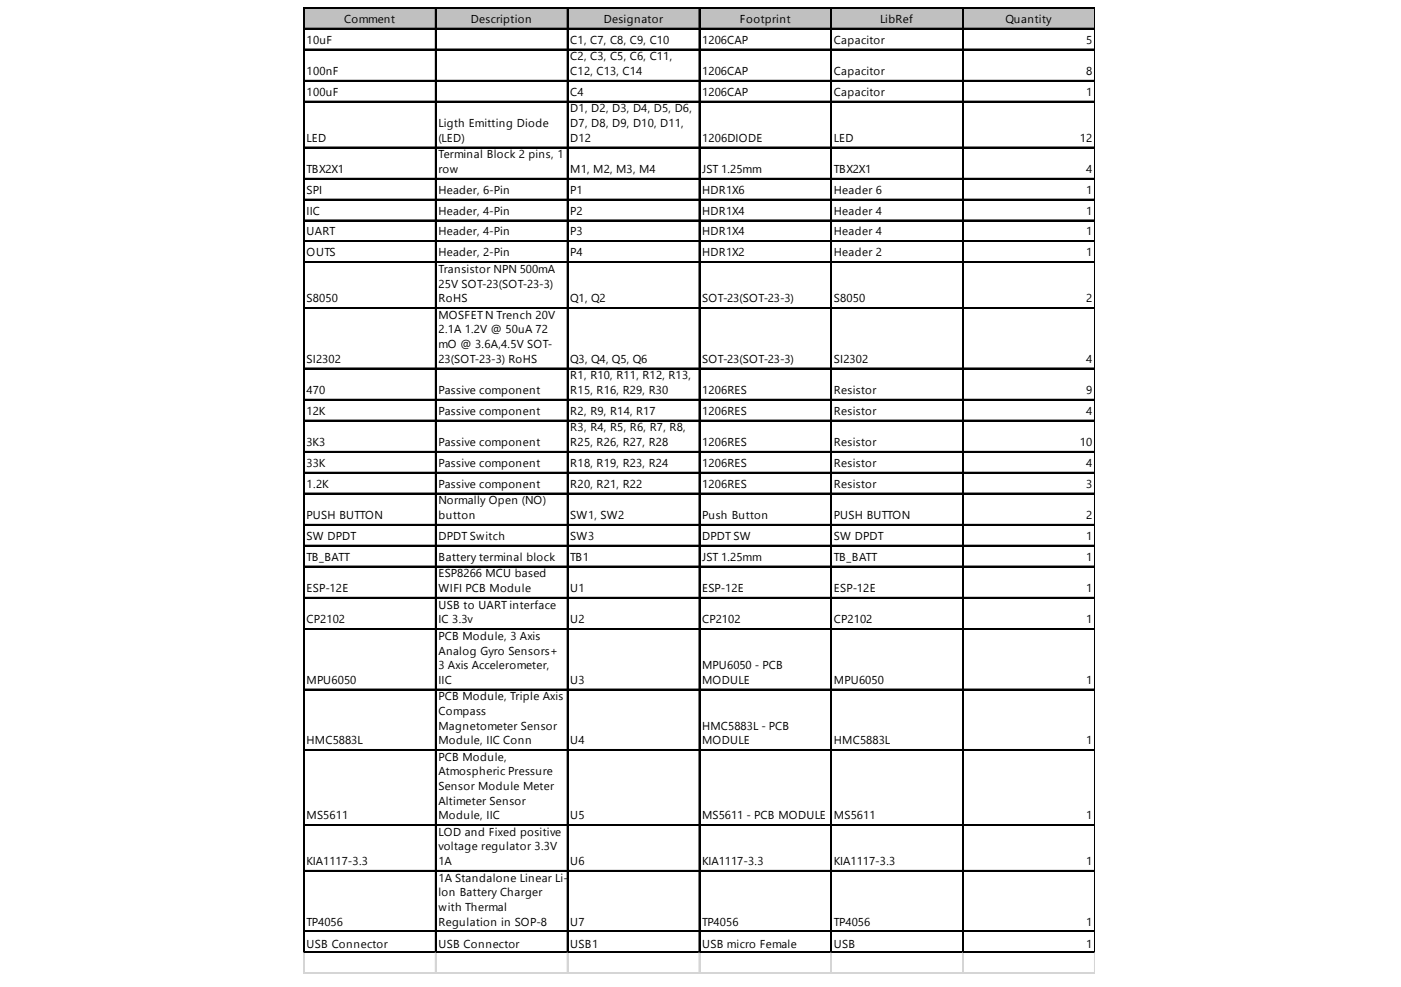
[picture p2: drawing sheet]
<svg xmlns="http://www.w3.org/2000/svg" width="287mm" height="202mm" viewBox="0 0 287 202" stroke-linecap="round" stroke-linejoin="round" font-family="sans-serif">
<defs><g id="words">
<g font-size="2.3">
<text x="70.5" y="4.7">Comment</text>
<text x="96.4" y="4.7">Description</text>
<text x="123.6" y="4.7">Designator</text>
<text x="151.5" y="4.7">Footprint</text>
<text x="180.2" y="4.7">LibRef</text>
<text x="205.9" y="4.7">Quantity</text>
<text x="62.8" y="8.9">10uF</text>
<text x="116.8" y="8.9">C1, C7, C8, C9, C10</text>
<text x="143.7" y="8.9">1206CAP</text>
<text x="170.7" y="8.9">Capacitor</text>
<text x="222.4" y="8.9">5</text>
<text x="62.8" y="15.4">100nF</text>
<text x="116.8" y="12.4">C2, C3, C5, C6, C11,</text>
<text x="116.8" y="15.4">C12, C13, C14</text>
<text x="143.7" y="15.4">1206CAP</text>
<text x="170.7" y="15.4">Capacitor</text>
<text x="222.4" y="15.4">8</text>
<text x="62.8" y="19.6">100uF</text>
<text x="116.8" y="19.6">C4</text>
<text x="116.8" y="23">D1, D2, D3, D4, D5, D6,</text>
<text x="143.7" y="19.6">1206CAP</text>
<text x="170.7" y="19.6">Capacitor</text>
<text x="222.4" y="19.6">1</text>
<text x="62.8" y="29">LED</text>
<text x="89.8" y="26">Ligth Emitting Diode</text>
<text x="89.8" y="29">(LED)</text>
<text x="116.8" y="26">D7, D8, D9, D10, D11,</text>
<text x="116.8" y="29">D12</text>
<text x="143.7" y="29">1206DIODE</text>
<text x="170.7" y="29">LED</text>
<text x="221.1" y="29">12</text>
<text x="62.8" y="35.4">TBX2X1</text>
<text x="89.8" y="32.4">Terminal Block 2 pins, 1</text>
<text x="89.8" y="35.4">row</text>
<text x="116.8" y="35.4">M1, M2, M3, M4</text>
<text x="143.7" y="35.4">JST 1.25mm</text>
<text x="170.7" y="35.4">TBX2X1</text>
<text x="222.4" y="35.4">4</text>
<text x="62.8" y="39.7">SPI</text>
<text x="89.8" y="39.7">Header, 6-Pin</text>
<text x="116.8" y="39.7">P1</text>
<text x="143.7" y="39.7">HDR1X6</text>
<text x="170.7" y="39.7">Header 6</text>
<text x="222.4" y="39.7">1</text>
<text x="62.8" y="44">IIC</text>
<text x="89.8" y="44">Header, 4-Pin</text>
<text x="116.8" y="44">P2</text>
<text x="143.7" y="44">HDR1X4</text>
<text x="170.7" y="44">Header 4</text>
<text x="222.4" y="44">1</text>
<text x="62.8" y="48.2">UART</text>
<text x="62.8" y="52.5">OUTS</text>
<text x="89.8" y="48.2">Header, 4-Pin</text>
<text x="89.8" y="52.5">Header, 2-Pin</text>
<text x="116.8" y="48.2">P3</text>
<text x="116.8" y="52.5">P4</text>
<text x="143.7" y="48.2">HDR1X4</text>
<text x="143.7" y="52.5">HDR1X2</text>
<text x="170.7" y="48.2">Header 4</text>
<text x="170.7" y="52.5">Header 2</text>
<text x="222.4" y="48.2">1</text>
<text x="222.4" y="52.5">1</text>
<text x="89.8" y="55.9">Transistor NPN 500mA</text>
<text x="89.8" y="58.9">25V SOT-23(SOT-23-3)</text>
<text x="62.8" y="61.9">S8050</text>
<text x="89.8" y="61.9">RoHS</text>
<text x="89.8" y="65.3">MOSFET N Trench 20V</text>
<text x="116.8" y="61.9">Q1, Q2</text>
<text x="143.7" y="61.9">SOT-23(SOT-23-3)</text>
<text x="170.7" y="61.9">S8050</text>
<text x="222.4" y="61.9">2</text>
<text x="89.8" y="68.3">2.1A 1.2V @ 50uA 72</text>
<text x="89.8" y="71.3">mO @ 3.6A,4.5V SOT-</text>
<text x="62.8" y="74.3">SI2302</text>
<text x="89.8" y="74.3">23(SOT-23-3) RoHS</text>
<text x="116.8" y="74.3">Q3, Q4, Q5, Q6</text>
<text x="116.8" y="77.7">R1, R10, R11, R12, R13,</text>
<text x="143.7" y="74.3">SOT-23(SOT-23-3)</text>
<text x="170.7" y="74.3">SI2302</text>
<text x="222.4" y="74.3">4</text>
<text x="62.8" y="80.7">470</text>
<text x="89.8" y="80.7">Passive component</text>
<text x="116.8" y="80.7">R15, R16, R29, R30</text>
<text x="143.7" y="80.7">1206RES</text>
<text x="170.7" y="80.7">Resistor</text>
<text x="222.4" y="80.7">9</text>
<text x="62.8" y="84.9">12K</text>
<text x="89.8" y="84.9">Passive component</text>
<text x="116.8" y="84.9">R2, R9, R14, R17</text>
<text x="116.8" y="88.4">R3, R4, R5, R6, R7, R8,</text>
<text x="143.7" y="84.9">1206RES</text>
<text x="170.7" y="84.9">Resistor</text>
<text x="222.4" y="84.9">4</text>
<text x="62.8" y="91.4">3K3</text>
<text x="62.8" y="95.6">33K</text>
<text x="89.8" y="91.4">Passive component</text>
<text x="89.8" y="95.6">Passive component</text>
<text x="116.8" y="91.4">R25, R26, R27, R28</text>
<text x="116.8" y="95.6">R18, R19, R23, R24</text>
<text x="143.7" y="91.4">1206RES</text>
<text x="143.7" y="95.6">1206RES</text>
<text x="170.7" y="91.4">Resistor</text>
<text x="170.7" y="95.6">Resistor</text>
<text x="221.1" y="91.4">10</text>
<text x="222.4" y="95.6">4</text>
<text x="62.8" y="99.9">1.2K</text>
<text x="89.8" y="99.9">Passive component</text>
<text x="116.8" y="99.9">R20, R21, R22</text>
<text x="143.7" y="99.9">1206RES</text>
<text x="170.7" y="99.9">Resistor</text>
<text x="222.4" y="99.9">3</text>
<text x="62.8" y="106.3">PUSH BUTTON</text>
<text x="89.8" y="103.3">Normally Open (NO)</text>
<text x="89.8" y="106.3">button</text>
<text x="116.8" y="106.3">SW1, SW2</text>
<text x="143.7" y="106.3">Push Button</text>
<text x="170.7" y="106.3">PUSH BUTTON</text>
<text x="222.4" y="106.3">2</text>
<text x="62.8" y="110.6">SW DPDT</text>
<text x="89.8" y="110.6">DPDT Switch</text>
<text x="116.8" y="110.6">SW3</text>
<text x="143.7" y="110.6">DPDT SW</text>
<text x="170.7" y="110.6">SW DPDT</text>
<text x="222.4" y="110.6">1</text>
<text x="62.8" y="114.8">TB_BATT</text>
<text x="89.8" y="114.8">Battery terminal block</text>
<text x="89.8" y="118.2">ESP8266 MCU based</text>
<text x="116.8" y="114.8">TB1</text>
<text x="143.7" y="114.8">JST 1.25mm</text>
<text x="170.7" y="114.8">TB_BATT</text>
<text x="222.4" y="114.8">1</text>
<text x="62.8" y="121.2">ESP-12E</text>
<text x="89.8" y="121.2">WIFI PCB Module</text>
<text x="89.8" y="124.7">USB to UART interface</text>
<text x="116.8" y="121.2">U1</text>
<text x="143.7" y="121.2">ESP-12E</text>
<text x="170.7" y="121.2">ESP-12E</text>
<text x="222.4" y="121.2">1</text>
<text x="62.8" y="127.6">CP2102</text>
<text x="89.8" y="127.6">IC 3.3v</text>
<text x="89.8" y="131.1">PCB Module, 3 Axis</text>
<text x="116.8" y="127.6">U2</text>
<text x="143.7" y="127.6">CP2102</text>
<text x="170.7" y="127.6">CP2102</text>
<text x="222.4" y="127.6">1</text>
<text x="89.8" y="134">Analog Gyro Sensors+</text>
<text x="89.8" y="137">3 Axis Accelerometer,</text>
<text x="143.7" y="137">MPU6050 - PCB</text>
<text x="62.8" y="140">MPU6050</text>
<text x="89.8" y="140">IIC</text>
<text x="89.8" y="143.4">PCB Module, Triple Axis</text>
<text x="116.8" y="140">U3</text>
<text x="143.7" y="140">MODULE</text>
<text x="170.7" y="140">MPU6050</text>
<text x="222.4" y="140">1</text>
<text x="89.8" y="146.4">Compass</text>
<text x="89.8" y="149.4">Magnetometer Sensor</text>
<text x="143.7" y="149.4">HMC5883L - PCB</text>
<text x="62.8" y="152.4">HMC5883L</text>
<text x="89.8" y="152.4">Module, IIC Conn</text>
<text x="89.8" y="155.8">PCB Module,</text>
<text x="116.8" y="152.4">U4</text>
<text x="143.7" y="152.4">MODULE</text>
<text x="170.7" y="152.4">HMC5883L</text>
<text x="222.4" y="152.4">1</text>
<text x="89.8" y="158.8">Atmospheric Pressure</text>
<text x="89.8" y="161.8">Sensor Module Meter</text>
<text x="62.8" y="167.8">MS5611</text>
<text x="89.8" y="164.8">Altimeter Sensor</text>
<text x="89.8" y="167.8">Module, IIC</text>
<text x="116.8" y="167.8">U5</text>
<text x="143.7" y="167.8">MS5611 - PCB MODULE</text>
<text x="170.7" y="167.8">MS5611</text>
<text x="222.4" y="167.8">1</text>
<text x="89.8" y="171.2">LOD and Fixed positive</text>
<text x="62.8" y="177.2">KIA1117-3.3</text>
<text x="89.8" y="174.2">voltage regulator 3.3V</text>
<text x="89.8" y="177.2">1A</text>
<text x="116.8" y="177.2">U6</text>
<text x="143.7" y="177.2">KIA1117-3.3</text>
<text x="170.7" y="177.2">KIA1117-3.3</text>
<text x="222.4" y="177.2">1</text>
<text x="89.8" y="180.6">1A Standalone Linear Li-</text>
<text x="89.8" y="183.6">lon Battery Charger</text>
<text x="62.8" y="189.6">TP4056</text>
<text x="89.8" y="186.6">with Thermal</text>
<text x="89.8" y="189.6">Regulation in SOP-8</text>
<text x="116.8" y="189.6">U7</text>
<text x="143.7" y="189.6">TP4056</text>
<text x="170.7" y="189.6">TP4056</text>
<text x="222.4" y="189.6">1</text>
<text x="62.8" y="194.2">USB Connector</text>
<text x="89.8" y="194.2">USB Connector</text>
<text x="116.8" y="194.2">USB1</text>
<text x="143.7" y="194.2">USB micro Female</text>
<text x="170.7" y="194.2">USB</text>
<text x="222.4" y="194.2">1</text>
</g>
</g></defs>
<path d="M62.3 1.7h161.9v4.3h-161.9z" fill="#c0c0c0"/>
<g fill="none" stroke="#000" stroke-width=".21">
<path d="M62.1 1.5v193.6M62.2 1.5v193.6M62.3 1.5h161.9M62.3 1.6h161.9M62.3 5.8h161.9M62.3 5.9h161.9M62.3 10h161.9M62.3 10.1h161.9M62.3 16.4h161.9M62.3 16.6h161.9M89.1 1.7v193.4M89.2 1.7v193.4"/>
<path d="M116.1 1.7v193.4M116.2 1.7v193.4M143.1 1.7v193.4M143.2 1.7v193.4M170.1 1.7v193.4M170.2 1.7v193.4M197.1 1.7v193.4M197.2 1.7v193.4M224.1 1.7v193.4M62.3 20.7h161.9M62.3 20.8h161.9M62.3 30.1h161.9"/>
<path d="M62.3 30.2h161.9M62.3 36.5h161.9M62.3 36.6h161.9M62.3 40.8h161.9M62.3 40.9h161.9M62.3 45.1h161.9M62.3 45.2h161.9M62.3 49.3h161.9M62.3 49.4h161.9M62.3 53.6h161.9M62.3 53.7h161.9M62.3 63h161.9"/>
<path d="M62.3 63.1h161.9M62.3 75.4h161.9M62.3 75.5h161.9M62.3 81.8h161.9M62.3 81.9h161.9M62.3 86h161.9M62.3 86.1h161.9M62.3 92.4h161.9M62.3 92.6h161.9M62.3 96.7h161.9M62.3 96.8h161.9M62.3 101h161.9"/>
<path d="M62.3 101.1h161.9M62.3 107.4h161.9M62.3 107.5h161.9M62.3 111.7h161.9M62.3 111.8h161.9M62.3 115.9h161.9M62.3 116h161.9M62.3 122.3h161.9M62.3 122.4h161.9M62.3 128.7h161.9M62.3 128.8h161.9M62.3 141.1h161.9"/>
<path d="M62.3 141.2h161.9M62.3 153.5h161.9M62.3 153.6h161.9M62.3 168.9h161.9M62.3 169h161.9M62.3 178.3h161.9M62.3 178.4h161.9M62.3 190.6h161.9M62.3 190.8h161.9M62.3 194.9h161.9M62.3 195h161.9"/>
</g>
<path d="M224.1 1.7v193.4" fill="none" stroke="#000" stroke-width=".2"/>
<g fill="none" stroke="#d4d4d4" stroke-width=".21">
<path d="M62.1 195.1v4.3M62.1 199.2h162.1M62.2 195.1v4.3M89.1 195.1v4.3M89.2 195.1v4.3M116.1 195.1v4.3M116.2 195.1v4.3M143.1 195.1v4.3M143.2 195.1v4.3M170.1 195.1v4.3M170.2 195.1v4.3M197.1 195.1v4.3"/>
<path d="M197.2 195.1v4.3M224.1 195.1v4.3"/>
</g>
<path d="M62.1 199.3h162.1M224.1 195.1v4.3" fill="none" stroke="#d4d4d4" stroke-width=".2"/>
<use href="#words"/>
</svg>
